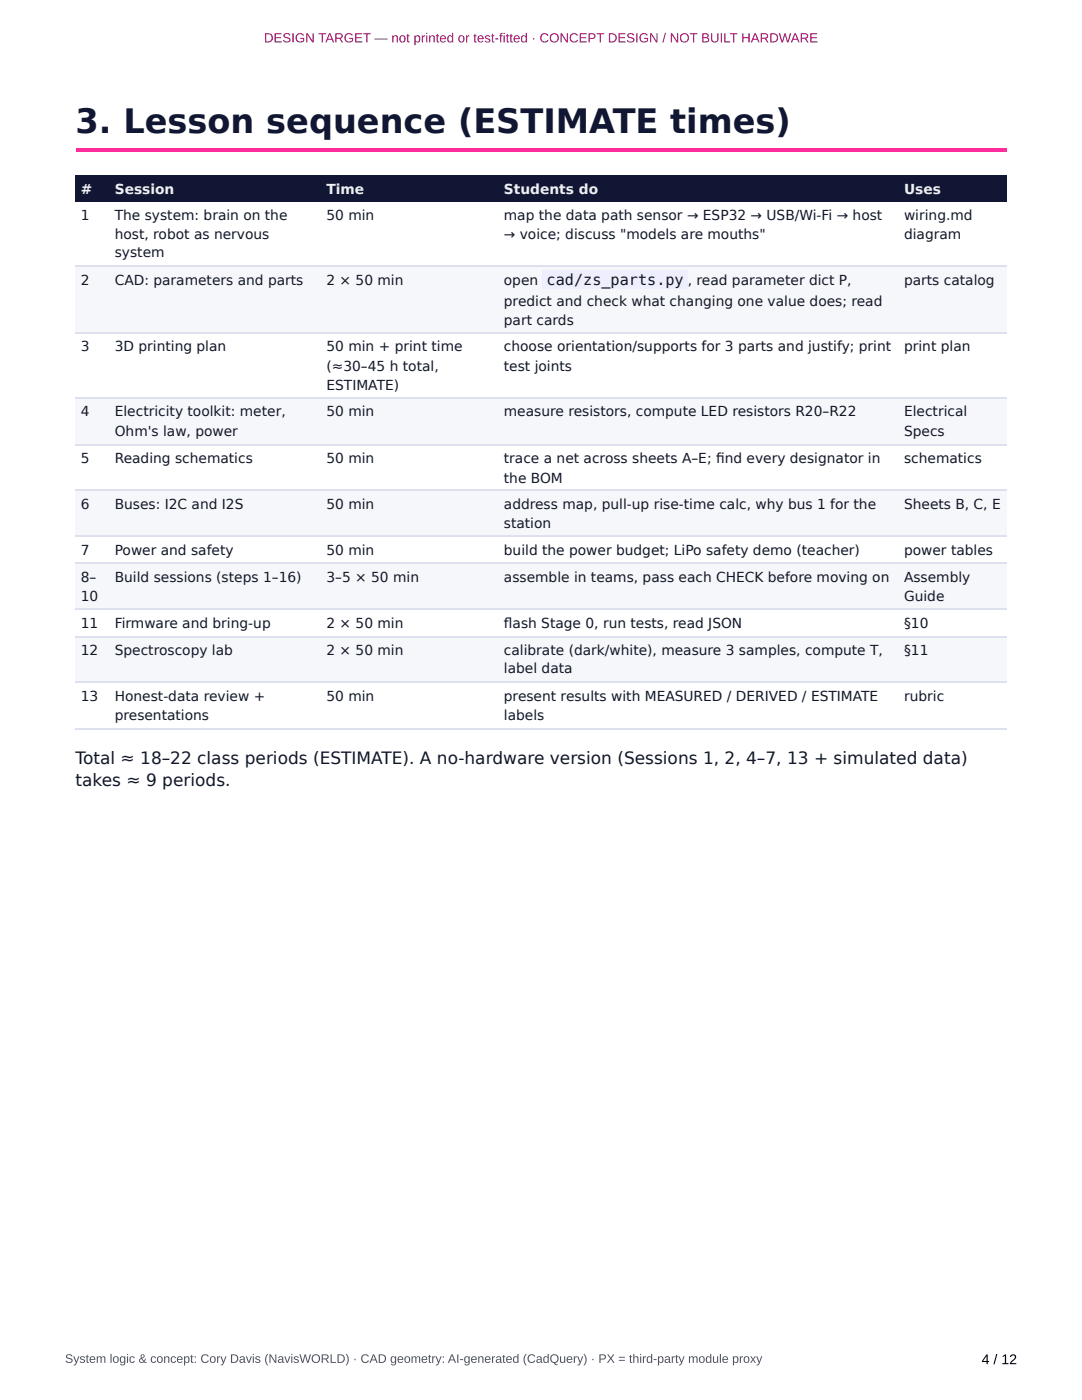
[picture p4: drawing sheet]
<svg xmlns="http://www.w3.org/2000/svg" width="216mm" height="279mm" viewBox="0 0 216 279" stroke-linecap="round" stroke-linejoin="round" font-family="sans-serif">
<defs><g id="words">
<text font-size="6.7" fill="#101633" x="15.1" y="26.5">3. Lesson sequence (ESTIMATE times)</text>
<g font-size="3.4" fill="#111827">
<text x="15.1" y="152.4">Total ≈ 18–22 class periods (ESTIMATE). A no-hardware version (Sessions 1, 2, 4–7, 13 + simulated data)</text>
<text x="15.1" y="156.9">takes ≈ 9 periods.</text>
</g>
<text font-size="3" fill="#111827" x="109.1" y="56.9">cad/zs_parts.py ,</text>
<g font-size="2.8" fill="#e7ecff">
<text x="16.1" y="38.6">#</text>
<text x="22.9" y="38.6">Session</text>
<text x="65.1" y="38.6">Time</text>
<text x="100.5" y="38.6">Students do</text>
<text x="180.4" y="38.6">Uses</text>
</g>
<g font-size="2.8" fill="#111827">
<text x="16.1" y="43.9">1</text>
<text x="22.9" y="43.9">The system: brain on the</text>
<text x="22.9" y="47.6">host, robot as nervous</text>
<text x="65.1" y="43.9">50 min</text>
<text x="100.5" y="43.9">map the data path sensor → ESP32 → USB/Wi-Fi → host</text>
<text x="100.5" y="47.6">→ voice; discuss &quot;models are mouths&quot;</text>
<text x="180.4" y="43.9">wiring.md</text>
<text x="180.4" y="47.6">diagram</text>
<text x="22.9" y="51.3">system</text>
<text x="16.1" y="56.9">2</text>
<text x="22.9" y="56.9">CAD: parameters and parts</text>
<text x="65.1" y="56.9">2 × 50 min</text>
<text x="100.5" y="56.9">open</text>
<text x="139" y="56.9">read parameter dict P,</text>
<text x="180.4" y="56.9">parts catalog</text>
<text x="100.5" y="61.1">predict and check what changing one value does; read</text>
<text x="100.5" y="64.8">part cards</text>
<text x="16.1" y="70.1">3</text>
<text x="22.9" y="70.1">3D printing plan</text>
<text x="65.1" y="70.1">50 min + print time</text>
<text x="100.5" y="70.1">choose orientation/supports for 3 parts and justify; print</text>
<text x="180.4" y="70.1">print plan</text>
<text x="65.1" y="74.1">(≈30–45 h total,</text>
<text x="65.1" y="77.8">ESTIMATE)</text>
<text x="100.5" y="74.1">test joints</text>
<text x="16.1" y="83.1">4</text>
<text x="22.9" y="83.1">Electricity toolkit: meter,</text>
<text x="65.1" y="83.1">50 min</text>
<text x="100.5" y="83.1">measure resistors, compute LED resistors R20–R22</text>
<text x="180.4" y="83.1">Electrical</text>
<text x="22.9" y="87">Ohm's law, power</text>
<text x="180.4" y="87">Specs</text>
<text x="16.1" y="92.3">5</text>
<text x="22.9" y="92.3">Reading schematics</text>
<text x="65.1" y="92.3">50 min</text>
<text x="100.5" y="92.3">trace a net across sheets A–E; fi nd every designator in</text>
<text x="180.4" y="92.3">schematics</text>
<text x="16.1" y="101.6">6</text>
<text x="22.9" y="101.6">Buses: I2C and I2S</text>
<text x="65.1" y="101.6">50 min</text>
<text x="100.5" y="96.3">the BOM</text>
<text x="100.5" y="101.6">address map, pull-up rise-time calc, why bus 1 for the</text>
<text x="180.4" y="101.6">Sheets B, C, E</text>
<text x="100.5" y="105.3">station</text>
<text x="16.1" y="110.9">7</text>
<text x="22.9" y="110.9">Power and safety</text>
<text x="65.1" y="110.9">50 min</text>
<text x="100.5" y="110.9">build the power budget; LiPo safety demo (teacher)</text>
<text x="180.4" y="110.9">power tables</text>
<text x="16.1" y="116.2">8–</text>
<text x="16.1" y="119.9">10</text>
<text x="22.9" y="116.2">Build sessions (steps 1–16)</text>
<text x="65.1" y="116.2">3–5 × 50 min</text>
<text x="100.5" y="116.2">assemble in teams, pass each CHECK before moving on</text>
<text x="180.4" y="116.2">Assembly</text>
<text x="180.4" y="119.9">Guide</text>
<text x="16.1" y="125.4">11</text>
<text x="22.9" y="125.4">Firmware and bring-up</text>
<text x="65.1" y="125.4">2 × 50 min</text>
<text x="100.5" y="125.4">fl ash Stage 0, run tests, read JSON</text>
<text x="180.4" y="125.4">§10</text>
<text x="16.1" y="130.7">12</text>
<text x="22.9" y="130.7">Spectroscopy lab</text>
<text x="65.1" y="130.7">2 × 50 min</text>
<text x="100.5" y="130.7">calibrate (dark/white), measure 3 samples, compute T,</text>
<text x="180.4" y="130.7">§11</text>
<text x="100.5" y="134.4">label data</text>
<text x="16.1" y="140">13</text>
<text x="22.9" y="140">Honest-data review +</text>
<text x="22.9" y="143.7">presentations</text>
<text x="65.1" y="140">50 min</text>
<text x="100.5" y="140">present results with MEASURED / DERIVED / ESTIMATE</text>
<text x="100.5" y="143.7">labels</text>
<text x="180.4" y="140">rubric</text>
</g>
<text font-size="2.8" x="195.9" y="272.3">4 / 12</text>
<text font-size="2.6" fill="#b0006a" x="52.7" y="8.5">DESIGN TARGET — not printed or test-fitted · CONCEPT DESIGN / NOT BUILT HARDWARE</text>
<text font-size="2.5" fill="#555" x="13" y="272">System logic &amp; concept: Cory Davis (NavisWORLD) · CAD geometry: AI-generated (CadQuery) · PX = third-party module proxy</text>
</g></defs>
<path d="M15.1 29.6h185.7v.8h-185.7z" fill="#ff2d9b"/>
<g fill="#101633">
<path d="M15.1 34.9h6.9v5.3h-6.9z"/>
<path d="M22 34.9h42v5.3h-42z"/>
<path d="M64 34.9h35.5v5.3h-35.5z"/>
<path d="M99.5 34.9h79.9v5.3h-79.9z"/>
<path d="M179.4 34.9h21.4v5.3h-21.4z"/>
</g>
<g fill="#f6f7fb">
<path d="M15.1 53.2h6.9v13.2h-6.9z"/>
<path d="M22 53.2h42v13.2h-42z"/>
<path d="M64 53.2h35.5v13.2h-35.5z"/>
<path d="M99.5 53.2h79.9v13.2h-79.9z"/>
<path d="M179.4 53.2h21.4v13.2h-21.4z"/>
<path d="M15.1 79.4h6.9v9.2h-6.9z"/>
<path d="M22 79.4h42v9.2h-42z"/>
<path d="M64 79.4h35.5v9.2h-35.5z"/>
<path d="M99.5 79.4h79.9v9.2h-79.9z"/>
<path d="M179.4 79.4h21.4v9.2h-21.4z"/>
<path d="M15.1 97.9h6.9v9.3h-6.9z"/>
<path d="M22 97.9h42v9.3h-42z"/>
<path d="M64 97.9h35.5v9.3h-35.5z"/>
<path d="M99.5 97.9h79.9v9.3h-79.9z"/>
<path d="M179.4 97.9h21.4v9.3h-21.4z"/>
<path d="M15.1 112.4h6.9v9.3h-6.9z"/>
<path d="M22 112.4h42v9.3h-42z"/>
<path d="M64 112.4h35.5v9.3h-35.5z"/>
<path d="M99.5 112.4h79.9v9.3h-79.9z"/>
<path d="M179.4 112.4h21.4v9.3h-21.4z"/>
<path d="M15.1 127h6.9v9.3h-6.9z"/>
<path d="M22 127h42v9.3h-42z"/>
<path d="M64 127h35.5v9.3h-35.5z"/>
<path d="M99.5 127h79.9v9.3h-79.9z"/>
<path d="M179.4 127h21.4v9.3h-21.4z"/>
</g>
<path d="M15.1 53h185.7M15.1 66.5h185.7M15.1 79.5h185.7M15.1 88.8h185.7M15.1 97.8h185.7M15.1 107h185.7M15.1 112.3h185.7M15.1 121.6h185.7M15.1 127.1h185.7M15.1 136.1h185.7M15.1 145.4h185.7" fill="none" stroke="#dde1ee" stroke-width=".26"/>
<path d="M108.2 54h29.1v3.7h-29.1z" fill="#eef"/>
<use href="#words"/>
</svg>
